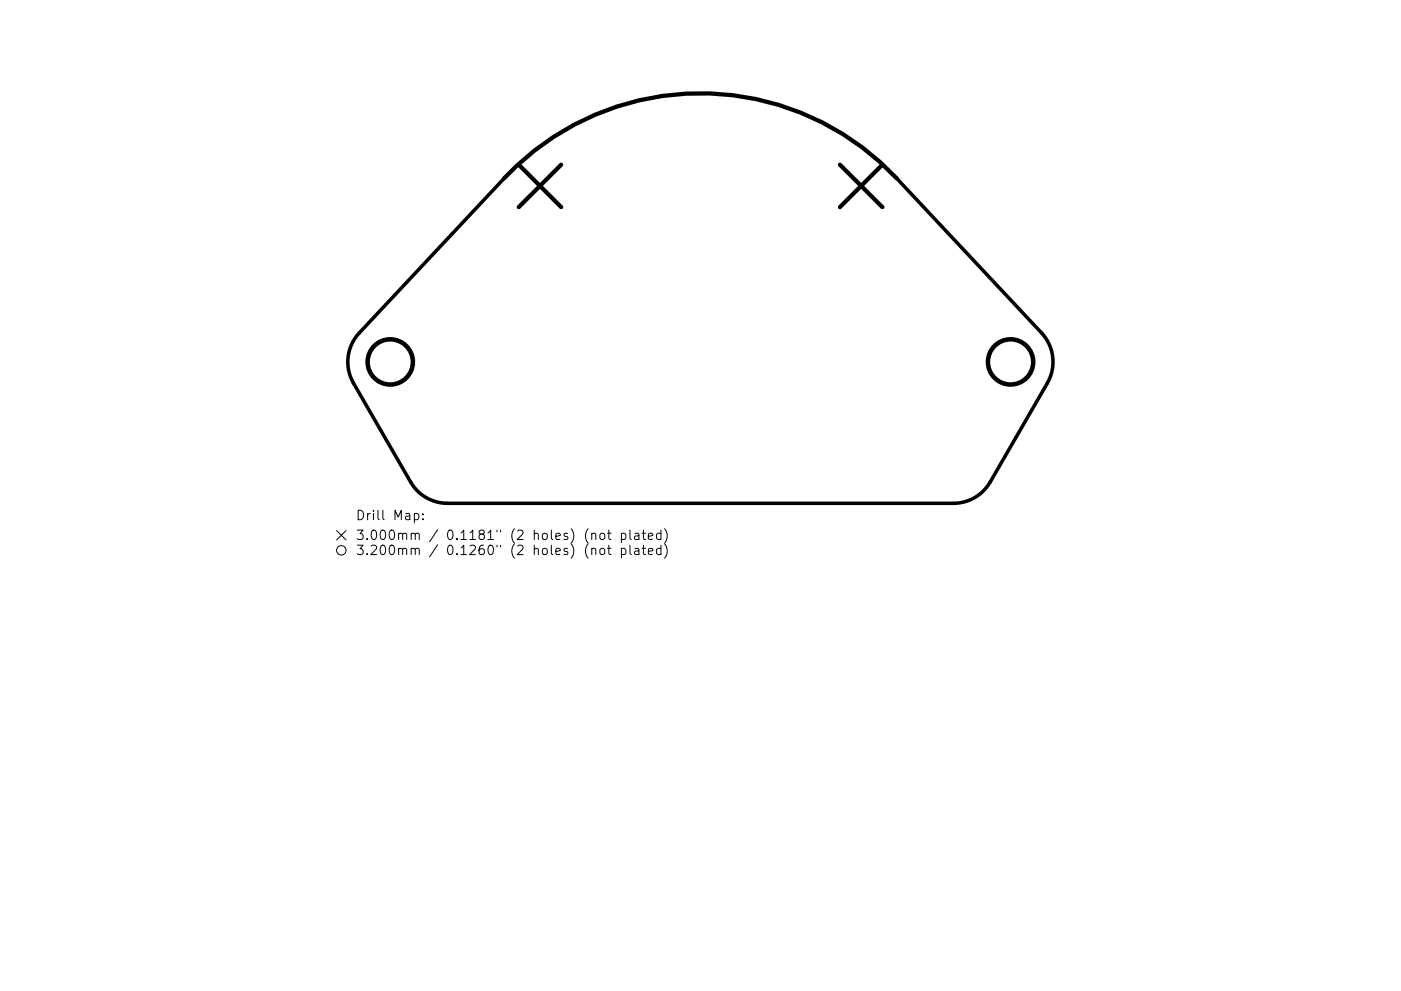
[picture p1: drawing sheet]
<svg xmlns="http://www.w3.org/2000/svg" width="297mm" height="210mm" viewBox="0 0 297 210" stroke-linecap="round" stroke-linejoin="round" font-family="sans-serif">
<defs><g id="words">
<g font-size="2.8">
<text x="75.4" y="110.4">Drill Map:</text>
<text x="75.4" y="114.6">3.000mm / 0.1181&quot; (2 holes) (not plated)</text>
<text x="75.4" y="117.8">3.200mm / 0.1260&quot; (2 holes) (not plated)</text>
</g>
</g></defs>
<path d="M106.9 37.8l-30.7 32.8a9 9 0 0 0-1.3 10.7l12.2 21a9 9 0 0 0 7.8 4.5h107.2a9 9 0 0 0 7.8-4.5l12.2-21a9 9 0 0 0-1.3-10.7l-30.7-32.8" fill="none" stroke="#000" stroke-width=".75"/>
<path d="M106.9 37.8a57 57 0 0 1 83.2 0M110 34.9l9 9M119 34.9l-9 9M178.1 34.9l9 9M187.1 34.9l-9 9" fill="none" stroke="#000" stroke-width=".9"/>
<g fill="none" stroke="#000" stroke-width=".96">
<circle cx="82.7" cy="76.8" r="4.8"/>
<circle cx="214.3" cy="76.8" r="4.8"/>
</g>
<g fill="none" stroke="#000" stroke-width=".21">
<path d="M71.4 112.6l2 2M73.4 112.6l-2 2M87.8 109l.6-.1 .4 .4v.6l-.2 .3h-.8M89.7 110.1v.2M89.7 109v.2M125.5 113.3a.5 .5 0 0 1 .8 .1v1.1M125.5 116.5a.5 .5 0 0 1 .8 .1v1.1M127.3 113.3a.54 .54 0 0 1 .5-.2 .54 .54 0 0 1 .4 .4v.6a.54 .54 0 0 1-.5 .4 .54 .54 0 0 1-.5-.4zM127.3 116.5a.54 .54 0 0 1 .5-.2 .54 .54 0 0 1 .4 .4v.6a.54 .54 0 0 1-.5 .4 .54 .54 0 0 1-.5-.4zM128.8 113.1h.8M128.8 116.3h.8M129.1 112.5v1.7l.1 .2 .4 .1"/>
<path d="M129.1 115.7v1.7l.1 .2 .4 .1M131.8 113.2l.5-.1 .4 .4v.6l-.2 .3h-.7M131.8 116.4l.5-.1 .4 .4v.6l-.2 .3h-.7M131.8 113.1v2M131.8 116.3v2M133.6 112.5v1.7l.2 .3M133.6 115.7v1.7l.2 .3M134.6 113.2h.8l.1 1.3M134.6 116.4h.8l.1 1.3M135.5 113.6l-.7 .1a.39 .39 0 0 0-.3 .4 .39 .39 0 0 0 .3 .4l.7-.1M135.5 116.8l-.7 .1a.39 .39 0 0 0-.3 .4 .39 .39 0 0 0 .3 .4l.7-.1M136.1 113.1h.8"/>
<path d="M136.1 116.3h.8M136.4 112.5v1.7l.1 .2 .4 .1M136.4 115.7v1.7l.1 .2 .4 .1M137.5 113.8l.9-.2-.1-.4-.5-.1-.3 .3 .1 1h.7M137.5 117l.9-.2-.1-.4-.5-.1-.3 .3 .1 1h.7M140.1 113.2l-.5-.1-.4 .4v.6l.2 .3h.7M140.1 116.4l-.5-.1-.4 .4v.6l.2 .3h.7M140.1 112.5v2M140.1 115.7v2M140.9 112.2a2.29 2.29 0 0 1 0 3M140.9 115.4a2.29 2.29 0 0 1 0 3"/>
<circle cx="72.4" cy="116.8" r="1"/>
</g>
<use href="#words"/>
</svg>
